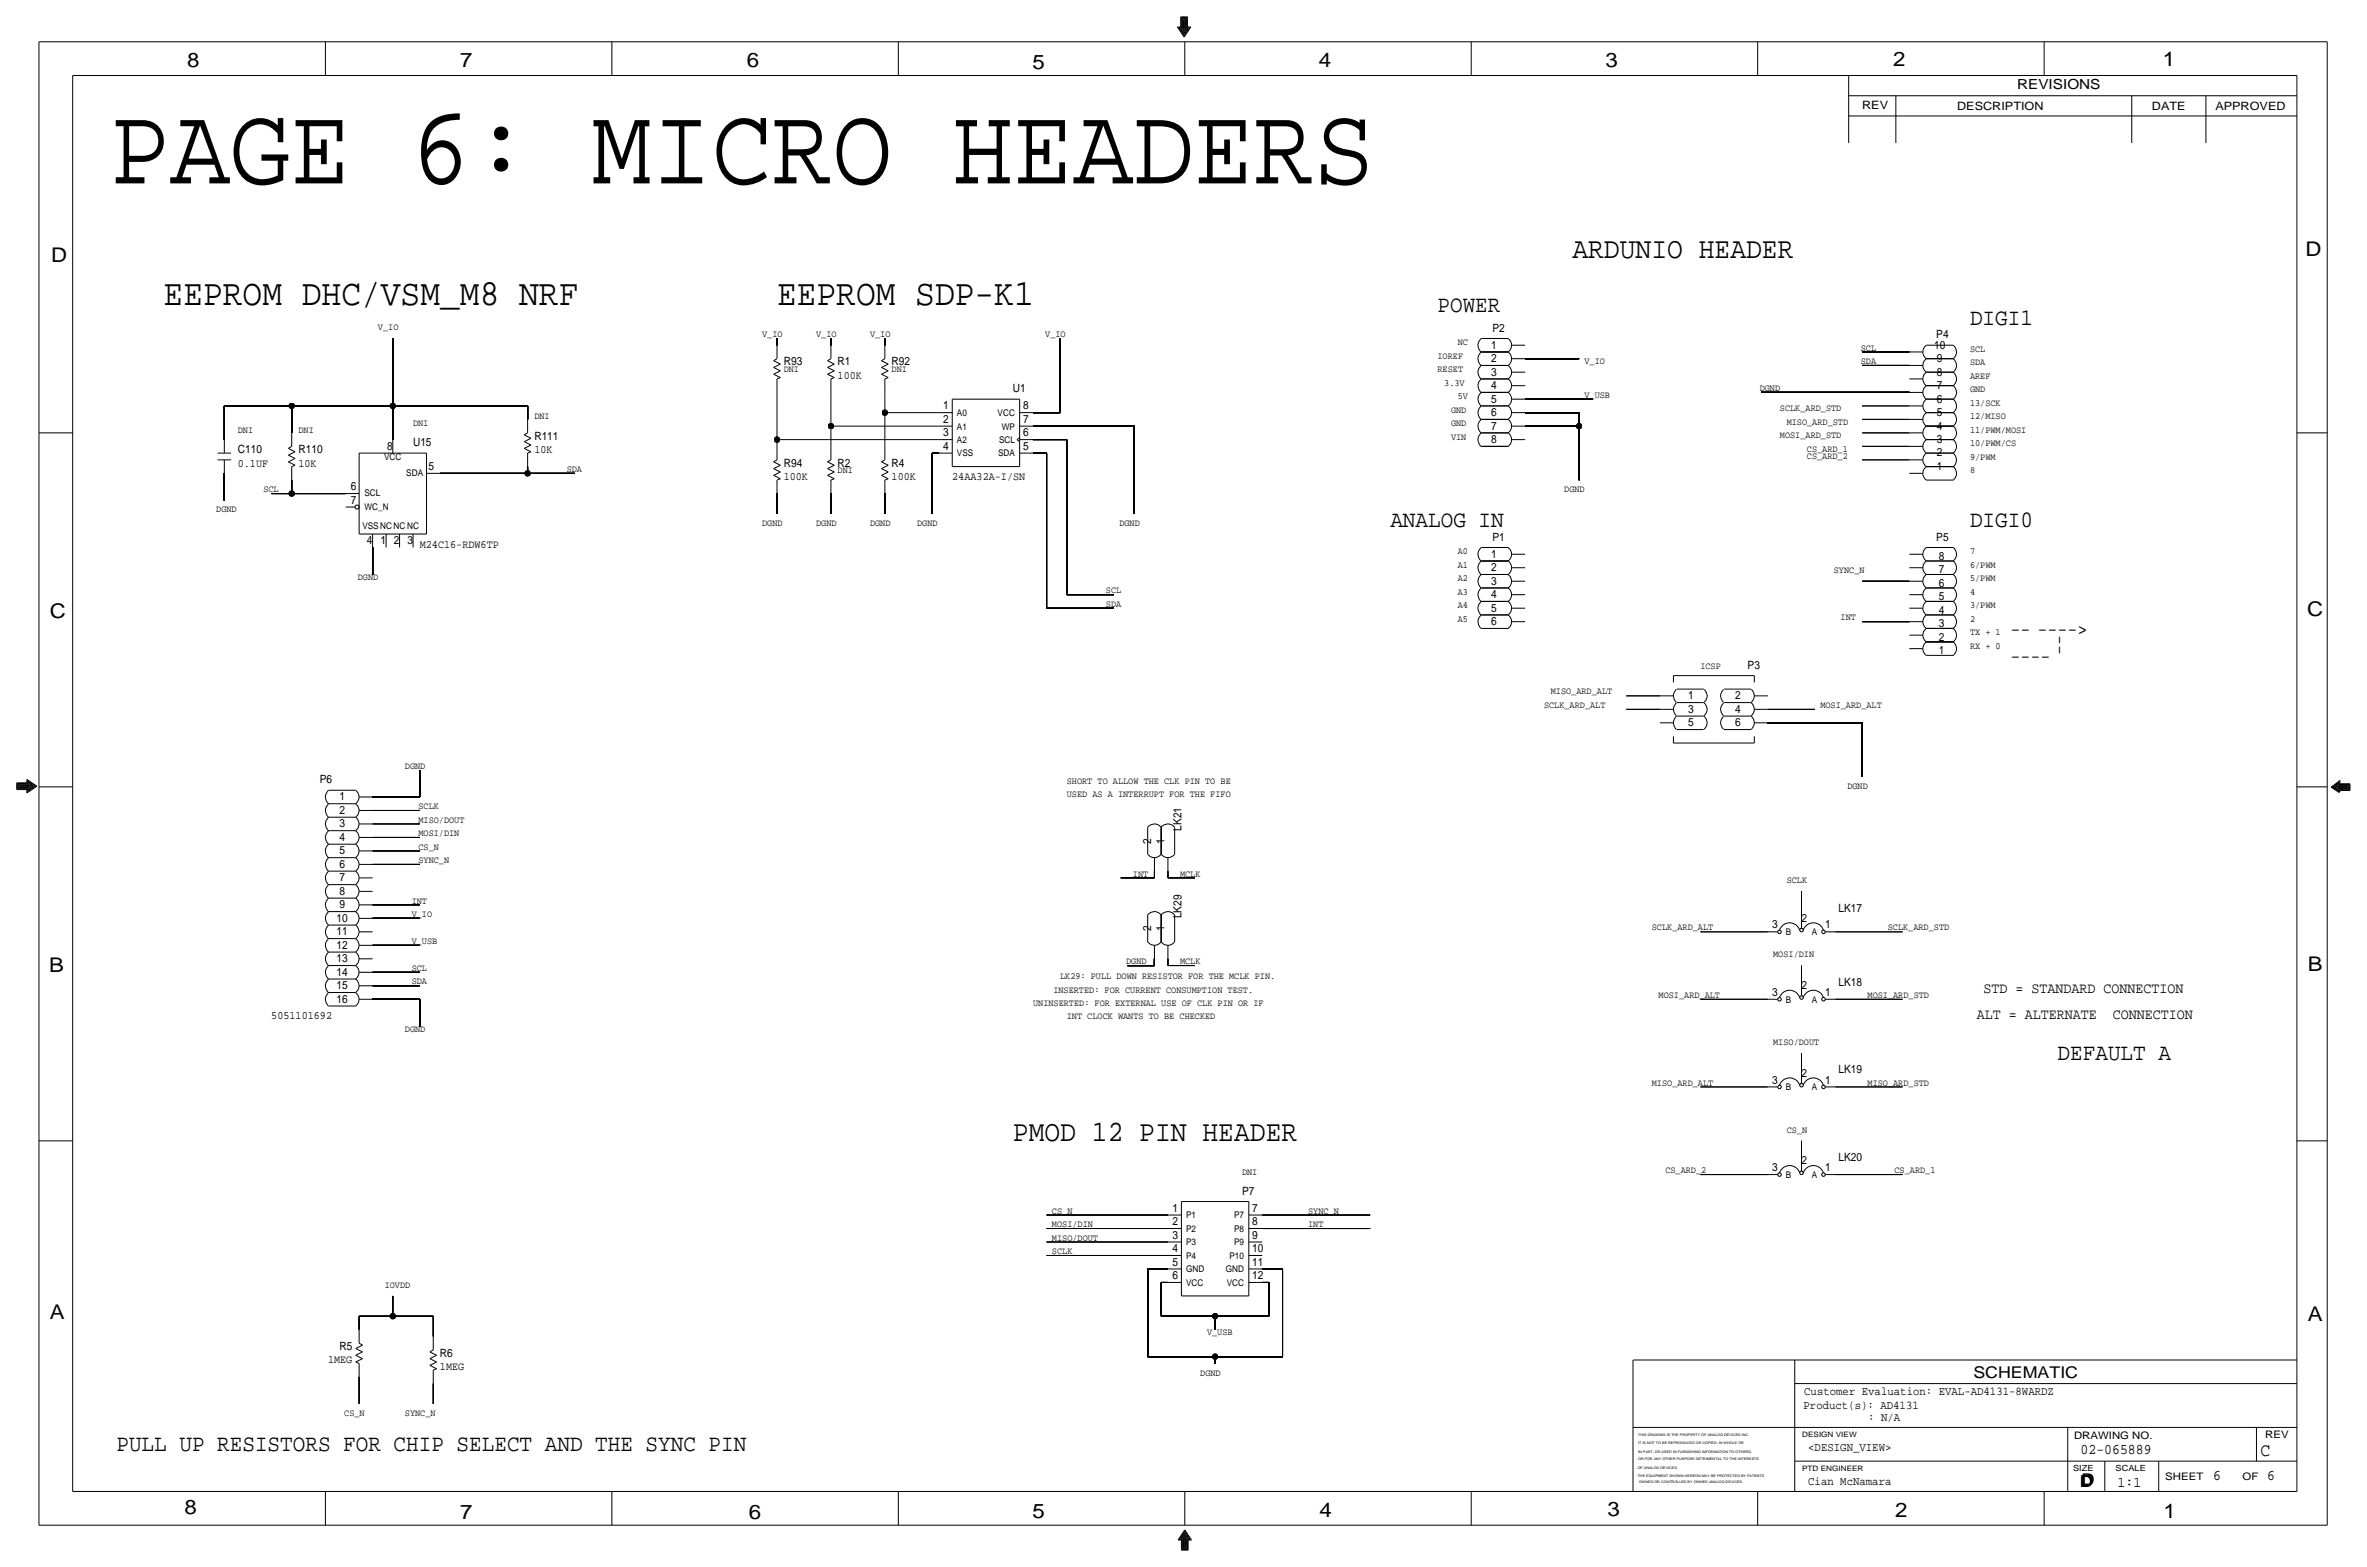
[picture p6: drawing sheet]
<svg xmlns="http://www.w3.org/2000/svg" width="892mm" height="590mm" viewBox="0 0 892 590" stroke-linecap="round" stroke-linejoin="round" font-family="sans-serif">
<defs><g id="words">
<text font-size="42.4" x="41.4" y="69.1">PAGE 6: MICRO HEADERS</text>
<g font-size="13.9">
<text x="61.7" y="114.8">EEPROM DHC/VSM_M8 NRF</text>
<text x="292.8" y="114.8">EEPROM SDP-K1</text>
</g>
<g font-size="11.1">
<text x="592.5" y="97">ARDUNIO HEADER</text>
<text x="381.7" y="429.8">PMOD 12 PIN HEADER</text>
</g>
<g font-size="8.9">
<text x="541.7" y="117.3">POWER</text>
<text x="742.4" y="122.4">DIGI1</text>
<text x="524" y="198.6">ANALOG IN</text>
<text x="742.4" y="198.6">DIGI0</text>
<text x="775.4" y="399.3">DEFAULT A</text>
<text x="43.9" y="546.6">PULL UP RESISTORS FOR CHIP SELECT AND THE SYNC PIN</text>
</g>
<g font-size="7.6">
<text x="70.6" y="25.4">8</text>
<text x="173.4" y="25.4">7</text>
<text x="281.4" y="25.1">6</text>
<text x="389.1" y="26.2">5</text>
<text x="497" y="25.4">4</text>
<text x="605" y="25.1">3</text>
<text x="713.4" y="24.9">2</text>
<text x="815" y="24.9">1</text>
<text x="19.3" y="98.8">D</text>
<text x="868.9" y="96.5">D</text>
<text x="18.7" y="232.7">C</text>
<text x="869.4" y="232.2">C</text>
<text x="869.6" y="365.8">B</text>
<text x="18.5" y="366">B</text>
<text x="18.7" y="496.8">A</text>
<text x="869.6" y="497.6">A</text>
<text x="69.5" y="570.5">8</text>
<text x="173.4" y="572.3">7</text>
<text x="282.1" y="572.3">6</text>
<text x="389.1" y="571.8">5</text>
<text x="497.3" y="571.5">4</text>
<text x="605.7" y="571.2">3</text>
<text x="714.2" y="571.5">2</text>
<text x="815.3" y="572">1</text>
</g>
<g font-size="7.1">
<text x="757.6" y="239.3">-- ----&gt;</text>
<text x="757.6" y="249.4">----</text>
<text x="778" y="246.9" transform="rotate(-90 778 246.9)">--</text>
</g>
<text font-size="7" x="851.9" y="548.4">C</text>
<g font-size="6.1">
<text x="743.7" y="518.9">SCHEMATIC</text>
<text x="783.8" y="560.3">D</text>
<text x="784.3" y="559.8">D</text>
</g>
<g font-size="5.6">
<text x="747.5" y="373.9">STD = STANDARD CONNECTION</text>
<text x="744.9" y="384">ALT = ALTERNATE</text>
<text x="796.2" y="384">CONNECTION</text>
<text x="784" y="547.9">02-065889</text>
<text x="834.1" y="557.5">6</text>
<text x="854.4" y="557.5">6</text>
<text x="798" y="560.1">1:1</text>
</g>
<text font-size="5.2" x="760.2" y="33.5">REVISIONS</text>
<g font-size="4.5">
<text x="679.9" y="525.5">Customer Evaluation: EVAL-AD4131-8WARDZ</text>
<text x="679.7" y="530.9">Product(s): AD4131</text>
<text x="704" y="535.2">: N/A</text>
<text x="681.4" y="546.6">&lt;DESIGN_VIEW&gt;</text>
<text x="681.4" y="559.3">Cian McNamara</text>
</g>
<g font-size="4.3">
<text x="701.8" y="41.1">REV</text>
<text x="737.6" y="41.4">DESCRIPTION</text>
<text x="811" y="41.4">DATE</text>
<text x="834.8" y="41.4">APPROVED</text>
<text x="562.5" y="125">P2</text>
<text x="562" y="131.3">1</text>
<text x="728.8" y="131.3">10</text>
<text x="729.7" y="127.5">P4</text>
<text x="295.4" y="137.7">R93</text>
<text x="315.7" y="137.7">R1</text>
<text x="336" y="137.7">R92</text>
<text x="562" y="136.4">2</text>
<text x="729.9" y="136.4">9</text>
<text x="315.7" y="142.7">100K</text>
<text x="562" y="141.5">3</text>
<text x="729.9" y="141.5">8</text>
<text x="381.7" y="147.8">U1</text>
<text x="562" y="146.6">4</text>
<text x="729.9" y="146.6">7</text>
<text x="355.5" y="154.2">1</text>
<text x="385.5" y="154.2">8</text>
<text x="562" y="151.6">5</text>
<text x="729.9" y="151.6">6</text>
<text x="355.5" y="159.3">2</text>
<text x="385.5" y="159.3">7</text>
<text x="562" y="161.8">7</text>
<text x="562" y="156.7">6</text>
<text x="729.9" y="156.7">5</text>
<text x="729.9" y="161.8">4</text>
<text x="201.4" y="165.6">R111</text>
<text x="355.5" y="164.3">3</text>
<text x="385.5" y="164.3">6</text>
<text x="562" y="166.9">8</text>
<text x="729.9" y="166.9">3</text>
<text x="89.6" y="170.7">C110</text>
<text x="112.5" y="170.7">R110</text>
<text x="145.9" y="169.4">8</text>
<text x="155.7" y="168.1">U15</text>
<text x="201.4" y="170.7">10K</text>
<text x="355.5" y="169.4">4</text>
<text x="385.5" y="169.4">5</text>
<text x="729.9" y="172">2</text>
<text x="89.6" y="175.8">0.1UF</text>
<text x="112.5" y="175.8">10K</text>
<text x="161.5" y="177">5</text>
<text x="295.4" y="175.8">R94</text>
<text x="315.7" y="175.8">R2</text>
<text x="336" y="175.8">R4</text>
<text x="729.9" y="177">1</text>
<text x="132.2" y="184.7">6</text>
<text x="295.4" y="180.8">100K</text>
<text x="336" y="180.8">100K</text>
<text x="358.9" y="180.8">24AA32A-I/SN</text>
<text x="132.2" y="189.7">7</text>
<text x="562.5" y="203.7">P1</text>
<text x="729.7" y="203.7">P5</text>
<text x="138.3" y="205">4</text>
<text x="143.4" y="205">1</text>
<text x="148.4" y="205">2</text>
<text x="153.5" y="205">3</text>
<text x="158.2" y="206.2">M24C16-RDW6TP</text>
<text x="562" y="215.1">2</text>
<text x="562" y="210.1">1</text>
<text x="730.7" y="210.8">8</text>
<text x="730.7" y="215.9">7</text>
<text x="562" y="220.2">3</text>
<text x="730.7" y="221">6</text>
<text x="562" y="225.3">4</text>
<text x="730.7" y="226.1">5</text>
<text x="562" y="230.4">5</text>
<text x="730.7" y="231.1">4</text>
<text x="562" y="235.5">6</text>
<text x="730.7" y="236.2">3</text>
<text x="730.7" y="241.3">2</text>
<text x="658.6" y="252">P3</text>
<text x="730.7" y="246.4">1</text>
<text x="636.2" y="263.4">1</text>
<text x="654" y="263.4">2</text>
<text x="636.2" y="268.5">3</text>
<text x="654" y="268.5">4</text>
<text x="636.2" y="273.6">5</text>
<text x="654" y="273.6">6</text>
<text x="120.5" y="295.1">P6</text>
<text x="127.9" y="301.5">1</text>
<text x="127.9" y="311.7">3</text>
<text x="127.9" y="306.6">2</text>
<text x="127.9" y="316.7">4</text>
<text x="433.8" y="317.8" transform="rotate(-90 433.8 317.8)">2</text>
<text x="438.9" y="317.8" transform="rotate(-90 438.9 317.8)">1</text>
<text x="445.2" y="312.9" transform="rotate(-90 445.2 312.9)">LK21</text>
<text x="127.9" y="321.8">5</text>
<text x="127.9" y="326.9">6</text>
<text x="127.9" y="332">7</text>
<text x="127.9" y="337.1">8</text>
<text x="126.9" y="347.2">10</text>
<text x="127.9" y="342.1">9</text>
<text x="445.2" y="345.9" transform="rotate(-90 445.2 345.9)">LK29</text>
<text x="678.9" y="347.2">2</text>
<text x="692.8" y="343.4">LK17</text>
<text x="126.9" y="352.3">11</text>
<text x="433.8" y="350.8" transform="rotate(-90 433.8 350.8)">2</text>
<text x="438.9" y="350.8" transform="rotate(-90 438.9 350.8)">1</text>
<text x="667.9" y="349.8">3</text>
<text x="687.8" y="349.8">1</text>
<text x="126.9" y="357.4">12</text>
<text x="126.9" y="362.5">13</text>
<text x="126.9" y="367.5">14</text>
<text x="692.8" y="371.3">LK18</text>
<text x="126.9" y="377.7">16</text>
<text x="126.9" y="372.6">15</text>
<text x="667.9" y="375.2">3</text>
<text x="678.9" y="372.6">2</text>
<text x="687.8" y="375.2">1</text>
<text x="102.2" y="384">5051101692</text>
<text x="678.9" y="405.6">2</text>
<text x="692.8" y="404.4">LK19</text>
<text x="667.9" y="408.2">3</text>
<text x="687.8" y="408.2">1</text>
<text x="692.8" y="437.4">LK20</text>
<text x="667.9" y="441.2">3</text>
<text x="678.9" y="438.7">2</text>
<text x="687.8" y="441.2">1</text>
<text x="468.1" y="450.1">P7</text>
<text x="441.8" y="461.5">2</text>
<text x="441.8" y="456.4">1</text>
<text x="471.9" y="461.5">8</text>
<text x="471.9" y="456.4">7</text>
<text x="441.8" y="466.6">3</text>
<text x="471.9" y="466.6">9</text>
<text x="441.8" y="471.7">4</text>
<text x="471.9" y="471.7">10</text>
<text x="441.8" y="476.8">5</text>
<text x="471.9" y="476.8">11</text>
<text x="441.8" y="481.8">6</text>
<text x="471.9" y="481.8">12</text>
<text x="127.9" y="508.5">R5</text>
<text x="123.6" y="513.6">1MEG</text>
<text x="165.8" y="511">R6</text>
<text x="165.8" y="516.1">1MEG</text>
</g>
<g font-size="3.9">
<text x="781.6" y="542.1">DRAWING NO.</text>
<text x="853.6" y="541.8">REV</text>
<text x="816" y="557.4">SHEET</text>
<text x="845.1" y="557.5">OF</text>
</g>
<g font-size="3.6">
<text x="142.4" y="124.5">V_IO</text>
<text x="287.2" y="127">V_IO</text>
<text x="307.5" y="127">V_IO</text>
<text x="327.9" y="127">V_IO</text>
<text x="393.9" y="127">V_IO</text>
<text x="549.4" y="130">NC</text>
<text x="541.7" y="135.1">IOREF</text>
<text x="597.1" y="137.2">V_IO</text>
<text x="701.2" y="132.1">SCL</text>
<text x="701.2" y="137.2">SDA</text>
<text x="742.4" y="137.7">SDA</text>
<text x="742.4" y="132.6">SCL</text>
<text x="295.4" y="140.2">DNI</text>
<text x="336" y="140.2">DNI</text>
<text x="541.7" y="140.2">RESET</text>
<text x="742.4" y="142.7">AREF</text>
<text x="544.3" y="145.3">3.3V</text>
<text x="597.1" y="149.9">V_USB</text>
<text x="663.1" y="147.3">DGND</text>
<text x="742.4" y="147.8">GND</text>
<text x="546.8" y="155.4">GND</text>
<text x="549.4" y="150.4">5V</text>
<text x="670.8" y="154.9">SCLK_ARD_STD</text>
<text x="742.4" y="152.9">13/SCK</text>
<text x="155.7" y="160.5">DNI</text>
<text x="201.4" y="158">DNI</text>
<text x="546.8" y="160.5">GND</text>
<text x="673.3" y="160">MISO_ARD_STD</text>
<text x="742.4" y="158">12/MISO</text>
<text x="89.6" y="163.1">DNI</text>
<text x="112.5" y="163.1">DNI</text>
<text x="546.8" y="165.6">VIN</text>
<text x="670.8" y="165.1">MOSI_ARD_STD</text>
<text x="742.4" y="163.1">11/PWM/MOSI</text>
<text x="680.9" y="172.7">CS_ARD_2</text>
<text x="680.9" y="170.2">CS_ARD_1</text>
<text x="742.4" y="168.1">10/PWM/CS</text>
<text x="742.4" y="173.2">9/PWM</text>
<text x="213.6" y="177.8">SDA</text>
<text x="315.7" y="178.3">DNI</text>
<text x="742.4" y="178.3">8</text>
<text x="99.3" y="185.4">SCL</text>
<text x="589.5" y="185.4">DGND</text>
<text x="81.5" y="193">DGND</text>
<text x="287.2" y="198.1">DGND</text>
<text x="307.5" y="198.1">DGND</text>
<text x="327.9" y="198.1">DGND</text>
<text x="345.6" y="198.1">DGND</text>
<text x="421.8" y="198.1">DGND</text>
<text x="549.4" y="208.8">A0</text>
<text x="742.4" y="208.8">7</text>
<text x="549.4" y="213.9">A1</text>
<text x="691.1" y="215.9">SYNC_N</text>
<text x="742.4" y="213.9">6/PWM</text>
<text x="134.8" y="218.4">DGND</text>
<text x="549.4" y="218.9">A2</text>
<text x="742.4" y="218.9">5/PWM</text>
<text x="416.8" y="223.5">SCL</text>
<text x="549.4" y="224">A3</text>
<text x="742.4" y="224">4</text>
<text x="416.8" y="228.6">SDA</text>
<text x="549.4" y="229.1">A4</text>
<text x="693.6" y="233.7">INT</text>
<text x="742.4" y="229.1">3/PWM</text>
<text x="549.4" y="234.2">A5</text>
<text x="742.4" y="239.3">TX + 1</text>
<text x="742.4" y="234.2">2</text>
<text x="742.4" y="244.3">RX + 0</text>
<text x="640.8" y="252">ICSP</text>
<text x="584.4" y="261.6">MISO_ARD_ALT</text>
<text x="581.9" y="266.7">SCLK_ARD_ALT</text>
<text x="686" y="266.7">MOSI_ARD_ALT</text>
<text x="152.6" y="289.6">DGND</text>
<text x="402" y="295.1">SHORT TO ALLOW THE CLK PIN TO BE</text>
<text x="696.2" y="297.2">DGND</text>
<text x="157.7" y="304.8">SCLK</text>
<text x="402" y="300.2">USED AS A INTERRUPT FOR THE FIFO</text>
<text x="157.7" y="309.9">MISO/DOUT</text>
<text x="157.7" y="315">MOSI/DIN</text>
<text x="157.7" y="320">CS_N</text>
<text x="157.7" y="325.1">SYNC_N</text>
<text x="426.9" y="330.2">INT</text>
<text x="444.7" y="330.2">MCLK</text>
<text x="673.3" y="332.7">SCLK</text>
<text x="155.1" y="340.4">INT</text>
<text x="155.1" y="345.4">V_IO</text>
<text x="622.5" y="350.5">SCLK_ARD_ALT</text>
<text x="711.4" y="350.5">SCLK_ARD_STD</text>
<text x="155.1" y="355.6">V_USB</text>
<text x="155.1" y="365.8">SCL</text>
<text x="424.4" y="363.2">DGND</text>
<text x="444.7" y="363.2">MCLK</text>
<text x="668.2" y="360.7">MOSI/DIN</text>
<text x="155.1" y="370.8">SDA</text>
<text x="399.5" y="368.8">LK29: PULL DOWN RESISTOR FOR THE MCLK PIN.</text>
<text x="397" y="373.9">INSERTED: FOR CURRENT CONSUMPTION TEST.</text>
<text x="625" y="375.9">MOSI_ARD_ALT</text>
<text x="703.8" y="375.9">MOSI_ARD_STD</text>
<text x="389.3" y="379">UNINSERTED: FOR EXTERNAL USE OF CLK PIN OR IF</text>
<text x="152.6" y="388.6">DGND</text>
<text x="402" y="384">INT CLOCK WANTS TO BE CHECKED</text>
<text x="668.2" y="393.7">MISO/DOUT</text>
<text x="622.5" y="408.9">MISO_ARD_ALT</text>
<text x="703.8" y="408.9">MISO_ARD_STD</text>
<text x="673.3" y="426.7">CS_N</text>
<text x="468.1" y="442.5">DNI</text>
<text x="627.6" y="442">CS_ARD_2</text>
<text x="713.9" y="442">CS_ARD_1</text>
<text x="396.4" y="457.2">CS_N</text>
<text x="493" y="457.2">SYNC_N</text>
<text x="396.4" y="467.4">MISO/DOUT</text>
<text x="396.4" y="462.3">MOSI/DIN</text>
<text x="493" y="462.3">INT</text>
<text x="396.4" y="472.4">SCLK</text>
<text x="145" y="485.1">IOVDD</text>
<text x="454.9" y="502.9">V_USB</text>
<text x="452.3" y="518.2">DGND</text>
<text x="129.7" y="533.4">CS_N</text>
<text x="152.6" y="533.4">SYNC_N</text>
</g>
<g font-size="3.5">
<text x="360.6" y="161.8">A1</text>
<text x="360.6" y="156.7">A0</text>
<text x="376" y="156.7">VCC</text>
<text x="377.5" y="161.8">WP</text>
<text x="360.6" y="166.9">A2</text>
<text x="376.5" y="166.9">SCL</text>
<text x="144.8" y="173.2">VCC</text>
<text x="360.6" y="172">VSS</text>
<text x="376.1" y="172">SDA</text>
<text x="153.1" y="179.3">SDA</text>
<text x="137.4" y="186.9">SCL</text>
<text x="137.4" y="192">WC_N</text>
<text x="136.6" y="199.4">VSSNC NC NC</text>
<text x="673" y="352.3">B</text>
<text x="682.7" y="352.3">A</text>
<text x="673" y="377.7">B</text>
<text x="682.7" y="377.7">A</text>
<text x="673" y="410.7">B</text>
<text x="682.7" y="410.7">A</text>
<text x="673" y="443.7">B</text>
<text x="682.7" y="443.7">A</text>
<text x="447" y="459">P1</text>
<text x="465.1" y="459">P7</text>
<text x="447" y="464.1">P2</text>
<text x="465.1" y="464.1">P8</text>
<text x="447" y="469.1">P3</text>
<text x="465.1" y="469.1">P9</text>
<text x="447" y="479.3">GND</text>
<text x="447" y="474.2">P4</text>
<text x="462" y="479.3">GND</text>
<text x="463.3" y="474.2">P10</text>
<text x="447" y="484.4">VCC</text>
<text x="462.3" y="484.4">VCC</text>
</g>
<g font-size="3.2">
<text x="781.3" y="554">SIZE</text>
<text x="797.3" y="554">SCALE</text>
</g>
<g font-size="2.8">
<text x="679.1" y="541.3">DESIGN VIEW</text>
<text x="679.1" y="554">PTD ENGINEER</text>
</g>
<g font-size="1.3">
<text x="617.3" y="543.9">IT IS NOT TO BE REPRODUCED OR COPIED, IN WHOLE OR</text>
<text x="617.3" y="541.1">THIS DRAWING IS THE PROPERTY OF ANALOG DEVICES INC.</text>
<text x="617.3" y="550">OR FOR ANY OTHER PURPOSE DETRIMENTAL TO THE INTERESTS</text>
<text x="617.3" y="547.2">IN PART, OR USED IN FURNISHING INFORMATION TO OTHERS,</text>
<text x="617.2" y="553.2">OF ANALOG DEVICES.</text>
<text x="617.2" y="556.3">THE EQUIPMENT SHOWN HEREON MAY BE PROTECTED BY PATENTS</text>
<text x="617.7" y="558.8">OWNED OR CONTROLLED BY OWNED ANALOG DEVICES.</text>
</g>
</g></defs>
<!-- layer: Nets -->
<g fill="none" stroke="#000" stroke-width=".38">
<path d="M148 127.5v25.4zM292.8 127.5v2.5zM313.1 127.5v2.5zM333.5 127.5v2.5zM399.5 127.5v27.9zM574.8 135.1h20.3zM701.8 137.7h17.7zM701.8 132.6h17.7zM84.5 152.9v12.7zM84.5 152.9h25.4zM109.9 152.9v10.2zM109.9 152.9h38.1z"/>
<path d="M148 152.9v12.7zM148 152.9h50.8zM198.8 152.9v5.1zM292.8 147.8v17.8zM313.1 147.8v12.7zM333.5 155.4v12.7zM333.5 147.8v7.6zM333.5 155.4h20.3zM389.3 155.4h10.2zM574.8 150.4h25.4zM574.8 155.4h20.3zM595.1 155.4v5.1z"/>
<path d="M663.7 147.8h55.8zM701.8 152.9h17.7zM701.8 158h17.7zM84.5 178.3v10.2zM165.8 178.3h33zM198.8 175.8v2.5zM198.8 178.3h17.8zM292.8 165.6v2.5zM292.8 165.6h61zM313.1 160.5v7.6zM313.1 160.5h40.7zM351.2 170.7v22.8z"/>
<path d="M351.2 170.7h2.6zM389.3 160.5h38.1zM389.3 170.7h5.1zM389.3 165.6h12.7zM394.4 170.7v58.4zM402 165.6v58.4zM427.4 160.5v33zM574.8 160.5h20.3zM595.1 160.5v20.3zM701.8 163.1h17.7zM701.8 173.2h17.7zM701.8 168.1h17.7z"/>
<path d="M102.3 185.9h7.6zM109.9 180.8v5.1zM109.9 185.9h20.4zM292.8 185.9v7.6zM313.1 185.9v7.6zM333.5 185.9v7.6zM140.4 206.2v10.2zM701.8 218.9h17.7zM394.4 229.1h25.4zM402 224h17.8zM701.8 234.2h17.7zM612.9 267.2h12.7z"/>
<path d="M612.9 262.1h12.7zM666.2 272.3h35.6zM666.2 267.2h17.8zM701.8 272.3v20.3zM158.2 290.1v10.1zM140.4 300.2h17.8zM140.4 305.3h17.8zM140.4 310.4h17.8zM140.4 315.5h17.8zM140.4 320.5h17.8zM140.4 325.6h17.8zM422.4 330.7h12.7z"/>
<path d="M435.1 328.2v2.5zM440.1 328.2v2.5zM440.1 330.7h10.2zM678.9 335.8v10.1zM140.4 356.1h17.8zM140.4 340.9h17.8zM140.4 345.9h17.8zM640.8 351h25.4zM691.6 351h25.4zM140.4 376.4h17.8zM140.4 371.3h17.8zM140.4 366.3h17.8z"/>
<path d="M158.2 376.4v10.2zM424.9 363.7h10.2zM435.1 361.2v2.5zM440.1 361.2v2.5zM440.1 363.7h10.2zM640.8 376.4h25.4zM678.9 363.7v7.6zM691.6 376.4h25.4zM678.9 396.7v7.7zM640.8 409.4h25.4zM691.6 409.4h25.4zM678.9 429.8v7.6z"/>
<path d="M394.4 457.7h45.7zM475.7 457.7h40.6zM640.8 442.5h25.4zM691.6 442.5h25.4zM394.4 472.9h45.7zM394.4 467.9h45.7zM394.4 462.8h45.7zM432.5 478h7.6zM432.5 478v33zM475.7 478h7.6zM475.7 462.8h40.6zM483.3 478v33z"/>
<path d="M135.3 495.8v5.1zM135.3 495.8h12.7zM148 488.2v7.6zM148 495.8h15.3zM163.3 495.8v7.6zM437.6 483.1h2.5zM437.6 483.1v12.7zM437.6 495.8h20.3zM457.9 495.8v5.1zM457.9 495.8h20.3zM475.7 483.1h2.5zM478.2 483.1v12.7z"/>
<path d="M135.3 518.7v10.1zM432.5 511h25.4zM457.9 511v2.6zM457.9 511h25.4zM163.3 521.2v7.6z"/>
</g>
<g fill="#000" stroke="#000" stroke-width=".38">
<circle cx="109.9" cy="152.9" r="1.07"/>
<circle cx="148" cy="152.9" r="1.07"/>
<circle cx="333.5" cy="155.4" r="1.07"/>
<circle cx="198.8" cy="178.3" r="1.07"/>
<circle cx="292.8" cy="165.6" r="1.07"/>
<circle cx="313.1" cy="160.5" r="1.07"/>
<circle cx="595.1" cy="160.5" r="1.07"/>
<circle cx="109.9" cy="185.9" r="1.07"/>
<circle cx="148" cy="495.8" r="1.07"/>
<circle cx="457.9" cy="495.8" r="1.07"/>
<circle cx="457.9" cy="511" r="1.07"/>
</g>
<!-- layer: Components -->
<g fill="none" stroke="#000" stroke-width=".38">
<path d="M291.5 135.9l1.3-.8zM291.5 135.9l2.6 1.3zM291.5 138.4l2.6-1.2zM291.5 138.4l2.6 1.3zM292.8 130v5.1zM311.9 135.9l1.2-.8zM311.9 135.9l2.5 1.3zM311.9 138.4l2.5-1.2zM311.9 138.4l2.5 1.3zM313.1 130v5.1zM332.2 135.9l1.3-.8zM332.2 135.9l2.5 1.3z"/>
<path d="M332.2 138.4l2.5-1.2zM332.2 138.4l2.5 1.3zM333.5 130v5.1zM558.2 137.7a3.3 3.3 0 0 0 0 5.1M558.2 132.6a3.3 3.3 0 0 0 0 5.1M558.2 127.5a3.3 3.3 0 0 0 0 5.1M558.2 132.6h10.2zM558.2 137.7h10.2zM558.2 127.5h10.2zM568.4 132.6a3.1 3.1 0 0 1 0 5.1M568.4 137.7a3.1 3.1 0 0 1 0 5M568.4 127.6a3.1 3.1 0 0 1 0 5"/>
<path d="M569.7 135.1h5.1zM569.7 130h5.1zM719.5 132.6h5.1zM719.5 137.7h5.1zM725.9 130h10.1zM725.9 135.1h10.1zM725.9 130.1a3.1 3.1 0 0 0 0 5M725.9 135.2a3.1 3.1 0 0 0 0 5M736 130a3.2 3.2 0 0 1 0 5.2M736 135.1a3.2 3.2 0 0 1 0 5.2M198.8 158v5.1zM291.5 141l2.6-1.3z"/>
<path d="M291.5 141l2.6 1.2zM292.8 142.7v5.1zM292.8 142.7l1.3-.5zM311.9 141l2.5-1.3zM311.9 141l2.5 1.2zM313.1 142.7v5.1zM313.1 142.7l1.3-.5zM332.2 141l2.5-1.3zM332.2 141l2.5 1.2zM333.5 142.7v5.1zM333.5 142.7l1.2-.5zM353.8 155.4h5.1z"/>
<path d="M358.9 150.4h25.4zM358.9 150.4v25.4zM384.3 155.4h5zM384.3 150.4v25.4zM558.2 152.9a3.3 3.3 0 0 0 0 5.1 3.3 3.3 0 0 0 0 5.1 3.3 3.3 0 0 0 0 5.1M558.2 147.8a3.3 3.3 0 0 0 0 5.2M558.2 142.7a3.3 3.3 0 0 0 0 5.2M558.2 147.8h10.2zM558.2 158h10.2zM558.2 152.9h10.2zM558.2 142.7h10.2zM568.4 153a3.1 3.1 0 0 1 0 5 3.1 3.1 0 0 1 0 5.1 3.1 3.1 0 0 1 0 5"/>
<path d="M568.4 147.9a3.1 3.1 0 0 1 0 5M568.4 142.8a3.1 3.1 0 0 1 0 5M569.7 155.4h5.1zM569.7 150.4h5.1zM569.7 145.3h5.1zM569.7 140.2h5.1zM719.5 142.7h5.1zM719.5 147.8h5.1zM719.5 152.9h5.1zM719.5 158h5.1zM725.9 145.3h10.1zM725.9 140.2h10.1z"/>
<path d="M725.9 150.4h10.1zM725.9 155.4h10.1zM725.9 140.3a3.1 3.1 0 0 0 0 5M725.9 155.5a3.3 3.3 0 0 0-.1 5.2 3.3 3.3 0 0 0 0 5 3.3 3.3 0 0 0 0 5.1 3.3 3.3 0 0 0 0 5.1 3.1 3.1 0 0 0 .1 4.9M725.9 145.3a3.1 3.1 0 0 0 0 5.1M725.9 150.4a3.1 3.1 0 0 0 0 5M736 140.2a3.2 3.2 0 0 1 0 5.1M736 145.3a3.2 3.2 0 0 1 0 5.1M736 150.4a3.2 3.2 0 0 1 0 5.1M736 155.4a3.2 3.2 0 0 1 0 5.2 3.2 3.2 0 0 1 0 5.1 3.2 3.2 0 0 1 0 5 3.4 3.4 0 0 1 .1 5.2M82 170.7h5.1zM82 173.2h5.1z"/>
<path d="M84.5 173.2v5.1zM84.5 165.6v5.1zM108.7 168.9l1.2-.8zM108.7 168.9l2.5 1.3zM108.7 171.4l2.5-1.2zM108.7 171.4l2.5 1.3zM108.7 174l2.5-1.3zM108.7 174l2.5 1.3zM109.9 175.8v5zM109.9 163.1v5zM109.9 175.8l1.3-.5zM135.3 170.7v30.5z"/>
<path d="M135.3 170.7h25.4zM148 165.6v5.1zM160.7 178.3h5.1zM160.7 170.7v30.5zM197.6 163.8l1.2-.7zM197.6 163.8l2.5 1.3zM197.6 166.4l2.5-1.3zM197.6 166.4l2.5 1.2zM197.6 168.9l2.5-1.3zM197.6 168.9l2.5 1.3zM198.8 170.7v5.1zM198.8 170.7l1.3-.5z"/>
<path d="M291.5 174l1.3-.8zM291.5 174l2.6 1.3zM291.5 176.5l2.6-1.2zM291.5 176.5l2.6 1.3zM291.5 179.1l2.6-1.3zM291.5 179.1l2.6 1.2zM292.8 168.1v5.1zM311.9 174l1.2-.8zM311.9 174l2.5 1.3zM311.9 176.5l2.5-1.2zM311.9 176.5l2.5 1.3zM311.9 179.1l2.5-1.3z"/>
<path d="M311.9 179.1l2.5 1.2zM313.1 168.1v5.1zM332.2 174l1.3-.8zM332.2 174l2.5 1.3zM332.2 176.5l2.5-1.2zM332.2 176.5l2.5 1.3zM332.2 179.1l2.5-1.3zM332.2 179.1l2.5 1.2zM333.5 168.1v5.1zM353.8 170.7h5.1zM353.8 165.6h5.1zM353.8 160.5h5.1z"/>
<path d="M358.9 175.8h25.4zM383.2 165.6l1.1-.8zM383.2 165.6l1.1 .8zM384.3 160.5h5zM384.3 165.6h5zM384.3 170.7h5zM558.2 163.1h10.2zM558.2 168.1h10.2zM569.7 165.6h5.1zM569.7 160.5h5.1zM719.5 163.1h5.1zM719.5 168.1h5.1z"/>
<path d="M719.5 173.2h5.1zM719.5 178.3h5.1zM725.9 160.5h10.1zM725.9 175.8h10.1zM725.9 165.6h10.1zM725.9 170.7h10.1zM736 175.8a3.2 3.2 0 0 1 0 5.1M130.3 185.9h5zM130.3 191h3.5zM292.8 180.8v5.1zM292.8 180.8l1.3-.5zM313.1 180.8v5.1z"/>
<path d="M313.1 180.8l1.3-.5zM333.5 180.8v5.1zM333.5 180.8l1.2-.5zM725.9 180.8h10.1zM135.3 201.2h25.4zM140.4 201.2v5zM145.5 201.2v5zM150.6 201.2v5zM155.7 201.2v5zM558.2 216.4a3.3 3.3 0 0 0 0 5.1 3.3 3.3 0 0 0 0 5.1 3.3 3.3 0 0 0 0 5 3.3 3.3 0 0 0 0 5.2M558.2 211.3a3.3 3.3 0 0 0 0 5.2M558.2 206.2a3.3 3.3 0 0 0 0 5.2"/>
<path d="M558.2 211.3h10.2zM558.2 216.4h10.2zM558.2 206.2h10.2zM568.4 216.5a3.1 3.1 0 0 1 0 5 3.1 3.1 0 0 1 0 5.1 3.1 3.1 0 0 1 0 5 3.1 3.1 0 0 1 0 5.1M568.4 211.4a3.1 3.1 0 0 1 0 5M568.4 206.3a3.1 3.1 0 0 1 0 5M569.7 218.9h5.1zM569.7 213.9h5.1zM569.7 208.8h5.1zM719.5 208.8h5.1zM719.5 213.9h5.1zM719.5 218.9h5.1z"/>
<path d="M725.9 211.3h10.1zM725.9 206.2h10.1zM725.9 216.4h10.1zM725.9 206.3a3.1 3.1 0 0 0 0 5M725.9 216.5a3.2 3.2 0 0 0 0 5 3.3 3.3 0 0 0-.1 5.2 3.3 3.3 0 0 0 0 5.1 3.3 3.3 0 0 0 0 5.1 3.3 3.3 0 0 0 0 5 3.1 3.1 0 0 0 .1 5M725.9 211.4a3.1 3.1 0 0 0 0 5M736 206.2a3.2 3.2 0 0 1 0 5.2M736 211.3a3.2 3.2 0 0 1 0 5.2M736 216.4a3.2 3.2 0 0 1 0 5.1 3.2 3.2 0 0 1 0 5.1 3.2 3.2 0 0 1 0 5.1 3.2 3.2 0 0 1 0 5.1 3.2 3.2 0 0 1 0 5.1 3.2 3.2 0 0 1 0 5M558.2 226.6h10.2zM558.2 236.7h10.2zM558.2 231.6h10.2z"/>
<path d="M558.2 221.5h10.2zM569.7 234.2h5.1zM569.7 229.1h5.1zM569.7 224h5.1zM719.5 224h5.1zM719.5 229.1h5.1zM719.5 234.2h5.1zM719.5 239.3h5.1zM725.9 226.6h10.1zM725.9 221.5h10.1zM725.9 231.6h10.1zM725.9 236.7h10.1z"/>
<path d="M630.6 254.5h30.5zM630.6 254.5v2.5zM631.7 259.7a3.3 3.3 0 0 0 0 4.9M631.9 259.6h10.2zM642.2 259.7a3.1 3.1 0 0 1 0 4.9M649.5 259.7a3.2 3.2 0 0 0 0 4.9M649.7 259.6h10.1zM659.9 259.7a3.2 3.2 0 0 1 0 4.9M661.1 254.5v2.5zM719.5 244.3h5.1zM725.9 241.8h10.1zM725.9 246.9h10.1z"/>
<path d="M625.6 272.3h5zM625.6 267.2h5zM625.6 262.1h5zM630.6 279.9h30.5zM630.6 277.4v2.5zM631.7 269.8a3.3 3.3 0 0 0 0 5M631.7 264.8a3.2 3.2 0 0 0 0 4.8M631.9 274.8h10.2zM631.9 269.7h10.2zM631.9 264.7h10.2zM642.2 269.9a3.1 3.1 0 0 1 0 4.8M642.2 264.8a3.1 3.1 0 0 1 0 4.8"/>
<path d="M649.5 269.9a3.2 3.2 0 0 0 0 4.8M649.5 264.8a3.2 3.2 0 0 0 0 4.8M649.7 274.8h10.1zM649.7 269.7h10.1zM649.7 264.7h10.1zM659.9 264.8a3.2 3.2 0 0 1 0 4.9M659.9 269.8a3.2 3.2 0 0 1 0 5M661.1 272.3h5.1zM661.1 267.2h5.1zM661.1 262.1h5.1zM661.1 277.4v2.5zM123.9 297.7a3.3 3.3 0 0 0 0 5.1 3.3 3.3 0 0 0 0 5.1 3.3 3.3 0 0 0 0 5.1 3.3 3.3 0 0 0 0 5.1"/>
<path d="M123.9 297.7h10.2zM134 297.7a3.1 3.1 0 0 1 0 5.1 3.1 3.1 0 0 1 0 5 3.1 3.1 0 0 1 0 5.1 3.1 3.1 0 0 1 0 5.1M123.9 318a3.3 3.3 0 0 0 0 5.1M123.9 312.9h10.2zM123.9 307.8h10.2zM123.9 318h10.2zM123.9 302.8h10.2zM134 318.1a3.1 3.1 0 0 1 0 5M135.3 315.5h5.1zM135.3 310.4h5.1zM135.3 305.3h5.1zM135.3 300.2h5.1z"/>
<path d="M432.5 311.7a3.2 3.2 0 0 1 5.1 0M432.5 311.7v10.1zM437.5 311.7a3.2 3.2 0 0 1 5.2 0M437.6 311.7v10.1zM442.7 311.7v10.1zM123.9 323.1a3.3 3.3 0 0 0 0 5.1M123.9 333.2a3.3 3.3 0 0 0 0 5.2M123.9 338.3a3.3 3.3 0 0 0 0 5.2M123.9 328.2a3.3 3.3 0 0 0 0 5.1M123.9 338.3h10.2zM123.9 333.2h10.2zM123.9 323.1h10.2z"/>
<path d="M123.9 328.2h10.2zM134 323.1a3.1 3.1 0 0 1 0 5.1M134 328.2a3.1 3.1 0 0 1 0 5M134 338.4a3.1 3.1 0 0 1 0 5M134 333.3a3.1 3.1 0 0 1 0 5M135.3 335.8h5.1zM135.3 330.7h5.1zM135.3 325.6h5.1zM135.3 320.5h5.1zM432.5 321.8a3.1 3.1 0 0 0 5 0M435.1 323.1v5.1zM437.6 321.8a3.1 3.1 0 0 0 5 0"/>
<path d="M440.1 323.1v5.1zM123.9 343.4a3.3 3.3 0 0 0 0 5.1M123.9 348.5a3.3 3.3 0 0 0 0 5.1 3.3 3.3 0 0 0 0 5 3.3 3.3 0 0 0 0 5.1 3.3 3.3 0 0 0 0 5.1 3.3 3.3 0 0 0 0 5.1 3.3 3.3 0 0 0 0 5.1M123.9 343.4h10.2zM123.9 358.6h10.2zM123.9 348.5h10.2zM123.9 353.6h10.2zM134 343.5a3.1 3.1 0 0 1 0 5M134 348.5a3.1 3.1 0 0 1 0 5.1 3.1 3.1 0 0 1 0 5.1 3.1 3.1 0 0 1 0 5.1 3.1 3.1 0 0 1 0 5.1 3.1 3.1 0 0 1 0 5 3.1 3.1 0 0 1 0 5.1M135.3 356.1h5.1zM135.3 351h5.1zM135.3 345.9h5.1z"/>
<path d="M135.3 340.9h5.1zM432.5 344.7a3.2 3.2 0 0 1 5.1 0M432.5 344.7v10.1zM432.5 354.8a3.1 3.1 0 0 0 5 0M435.1 356.1v5.1zM437.5 344.7a3.2 3.2 0 0 1 5.2 0M437.6 344.7v10.1zM437.6 354.8a3.1 3.1 0 0 0 5 0M440.1 356.1v5.1zM442.7 344.7v10.1zM666.2 351h3.8zM670.6 350.4a4 4 0 0 1 3.8-2.8 4 4 0 0 1 3.8 2.8"/>
<path d="M678.9 345.9v3.8zM679.5 350.4a4 4 0 0 1 3.8-2.8 4 4 0 0 1 3.9 2.8M687.8 351h3.8zM123.9 379h10.2zM123.9 373.9h10.2zM123.9 368.8h10.2zM123.9 363.7h10.2zM135.3 376.4h5.1zM135.3 371.3h5.1zM135.3 366.3h5.1zM135.3 361.2h5.1zM666.2 376.4h3.8z"/>
<path d="M670.6 375.8a4 4 0 0 1 3.8-2.8 4 4 0 0 1 3.8 2.8M678.9 371.3v3.8zM679.5 375.8a4 4 0 0 1 3.8-2.8 4 4 0 0 1 3.9 2.8M687.8 376.4h3.8zM666.2 409.4h3.8zM670.6 408.8a4 4 0 0 1 3.8-2.8 4 4 0 0 1 3.8 2.8M678.9 404.4v3.7zM679.5 408.8a4 4 0 0 1 3.8-2.8 4 4 0 0 1 3.9 2.8M687.8 409.4h3.8zM678.9 437.4v3.7zM440.1 457.7h5.1zM445.2 452.6h25.4z"/>
<path d="M445.2 452.6v35.6zM470.6 457.7h5.1zM470.6 452.6v35.6zM666.2 442.5h3.8zM670.6 441.9a4 4 0 0 1 3.8-2.8 4 4 0 0 1 3.8 2.8M679.5 441.9a4 4 0 0 1 3.8-2.8 4 4 0 0 1 3.9 2.8M687.8 442.5h3.8zM440.1 478h5.1zM440.1 472.9h5.1zM440.1 467.9h5.1zM440.1 462.8h5.1zM470.6 478h5.1z"/>
<path d="M470.6 472.9h5.1zM470.6 467.9h5.1zM470.6 462.8h5.1zM440.1 483.1h5.1zM445.2 488.2h25.4zM470.6 483.1h5.1zM134.1 508l2.5-1.3zM134.1 508l2.5 1.3zM134.1 510.5l2.5-1.2zM134.1 510.5l2.5 1.3zM134.1 513.1l2.5-1.3zM134.1 513.1l1.2 .5z"/>
<path d="M135.3 513.6v5.1zM135.3 500.9v5.1zM135.3 506l1.3 .7zM162 509.3l1.3-.8zM162 509.3l2.5 1.2zM162 511.8l2.5-1.3zM162 511.8l2.5 1.3zM162 514.4l2.5-1.3zM162 514.4l2.5 1.2zM163.3 516.1v5.1zM163.3 503.4v5.1zM163.3 516.1l1.2-.5z"/>
<circle cx="134.6" cy="191" r=".77"/>
<circle cx="670.6" cy="351" r=".67"/>
<circle cx="678.9" cy="350.4" r=".67"/>
<circle cx="687.2" cy="351" r=".67"/>
<circle cx="670.6" cy="376.4" r=".67"/>
<circle cx="678.9" cy="375.8" r=".67"/>
<circle cx="687.2" cy="376.4" r=".67"/>
<circle cx="670.6" cy="409.5" r=".67"/>
<circle cx="678.9" cy="408.8" r=".67"/>
<circle cx="687.2" cy="409.5" r=".67"/>
<circle cx="670.6" cy="442.5" r=".67"/>
<circle cx="678.9" cy="441.8" r=".67"/>
<circle cx="687.2" cy="442.5" r=".67"/>
</g>
<!-- layer: Page Border and Title Block -->
<g fill="none" stroke="#000" stroke-width=".38">
<path d="M14.7 15.7v558.8zM14.7 15.7h862.3zM122.6 15.7v12.7zM230.6 15.7v12.7zM338.5 15.7v12.7zM443.7 10.2h1.3zM443.7 10.2l2.5 3.8zM444.2 10.4h1zM444.2 10.4l2 3.1zM444.7 10.7h.8zM444.7 10.7l1.5 2.3zM445 6.4h2.5z"/>
<path d="M445 6.4v3.8zM445.2 10.9l1 1.5zM445.2 10.9h.5zM445.2 6.6h2zM445.2 6.6v3.8zM445.5 6.9h1.5zM445.5 6.9v3.8zM445.7 7.1h1zM445.7 11.2h.3zM445.7 11.2l.5 .7zM445.7 7.1v3.8zM446 7.4h.5z"/>
<path d="M446 7.4v3.8zM446.2 7.6v4.1zM446.5 15.7v12.7zM446.5 11.2h.2zM446.5 7.4v3.8zM446.7 11.2l-.5 .7zM446.7 7.1v3.8zM446.7 10.9h.5zM447 6.9v3.8zM447 10.7h.8zM447.2 10.4h1.1zM447.2 10.9l-1 1.5z"/>
<path d="M447.2 6.6v3.8zM447.5 6.4v3.8zM447.5 10.2h1.3zM447.8 10.7l-1.6 2.3zM448.3 10.4l-2.1 3.1zM448.8 10.2l-2.6 3.8zM554.4 15.7v12.7zM662.4 15.7v12.7zM770.3 15.7v12.7zM877 15.7v558.8zM27.4 28.4h838.2zM27.4 28.4v533.4z"/>
<path d="M696.7 28.4v25.4zM696.7 36.1h168.9zM714.5 36.1v17.7zM803.4 36.1v17.7zM831.3 36.1v17.7zM865.6 28.4v533.4zM696.7 43.7h168.9zM14.7 163.1h12.7zM865.6 163.1h11.4zM6.3 297.4h3.8zM6.3 294.9v2.5zM6.3 294.9h3.8z"/>
<path d="M6.6 295.1h3.8zM6.6 295.1v2.1zM6.6 297.2h3.8zM6.8 295.4h3.8zM6.8 295.4v1.5zM6.8 296.9h3.8zM7.1 295.7h3.8zM7.1 295.7v1zM7.1 296.7h3.8zM7.3 295.9h3.8zM7.3 295.9v.5zM7.3 296.4h3.8z"/>
<path d="M7.6 296.2h4zM10.1 293.6l3.8 2.6zM10.1 298.7l3.8-2.5zM10.1 293.6v1.3zM10.1 297.4v1.3zM10.4 294.1l3 2.1zM10.4 298.2l3-2zM10.4 297.2v1zM10.4 294.1v1zM10.6 294.6l2.3 1.6zM10.6 297.7l2.3-1.5zM10.6 296.9v.8z"/>
<path d="M10.6 294.6v.8zM10.9 297.2l1.5-1zM10.9 295.1l1.5 1.1zM10.9 296.7v.5zM10.9 295.1v.6zM11.1 296.7l.8-.5zM11.1 295.7l.8 .5zM11.1 296.4v.3zM11.1 295.7v.2zM14.7 296.4h12.7zM865.6 296.4h11.4zM878.5 296.5l3 2.1z"/>
<path d="M878.5 296.5l3-2zM878.7 296.5l3.1-2.5zM878.7 296.5l3.1 1.8zM879 296.5l2.3 1.5zM879 296.5l2.3-1.5zM879.5 296.5l1.5 1zM879.5 296.5l1.5-1zM880 296.5l.8 .5zM880 296.5l.8-.5zM880.3 296.5h4zM880.8 296.8v.2zM880.8 296v.3z"/>
<path d="M880.8 296.8h3.8zM880.8 296.3h3.8zM881 297v.5zM881 295.5v.5zM881 297h3.8zM881 296h3.8zM881.3 297.3v.7zM881.3 295v.8zM881.3 297.3h3.8zM881.3 295.8h3.8zM881.5 297.5v1.1zM881.5 294.5v1z"/>
<path d="M881.5 297.5h3.8zM881.5 295.5h3.8zM881.8 294v1.2zM881.8 297.8v.5zM881.8 295.2h3.8zM881.8 297.8h3.8zM884.6 296.3v.5zM884.8 296v1zM885.1 295.8v1.5zM885.3 295.5v2zM885.6 295.2v2.6zM14.7 429.8h12.7z"/>
<path d="M865.6 429.8h11.4zM615.4 512.3v49.5zM615.4 512.3h250.2zM676.4 512.3v49.5zM615.4 537.7h250.2zM676.4 521.2h189.2zM779.2 537.7v23.9zM850.3 537.7v12.7zM676.4 550.4h189.2zM793.2 550.4v11.2zM813.5 550.4v11.4zM14.7 574.5h862.3z"/>
<path d="M27.4 561.8h838.2zM122.6 561.8v12.7zM230.6 561.8v12.7zM338.5 561.8v12.7zM444.4 579.9h1.1zM445 579.6h.7zM445.5 579.4h.5zM445.5 579.9v3.8zM445.7 579.6v3.8zM446 579.1h.2zM446 579.4v3.8zM446.2 579.1v3.8z"/>
<path d="M446.5 577.9l1 1.5zM446.5 577.9l-1 1.5zM446.5 578.4l.5 .7zM446.5 578.4l-.5 .7zM446.5 578.6v4.1zM446.5 577.3l-1.5 2.3zM446.5 577.3l1.5 2.3zM446.5 576.3l2.5 3.8zM446.5 576.3l-2.6 3.8zM446.5 576.8l-2.1 3.1zM446.5 576.8l2 3.1zM446.5 561.8v12.7z"/>
<path d="M446.7 579.1h.3zM446.7 579.1v3.8zM447 579.4h.5zM447 579.4v3.8zM447.2 579.6h.8zM447.2 579.6v3.8zM447.5 579.9h1zM447.5 579.9v3.8zM554.4 561.8v12.7zM662.4 561.8v12.7zM770.3 561.8v12.7zM443.9 580.1h1.3z"/>
<path d="M445.2 580.1v3.8zM445.2 583.9h2.6zM445.5 583.7h2zM445.7 583.4h1.5zM446 583.2h1zM446.2 582.9h.5zM447.8 580.1h1.2zM447.8 580.1v3.8z"/>
</g>
<use href="#words"/>
</svg>
